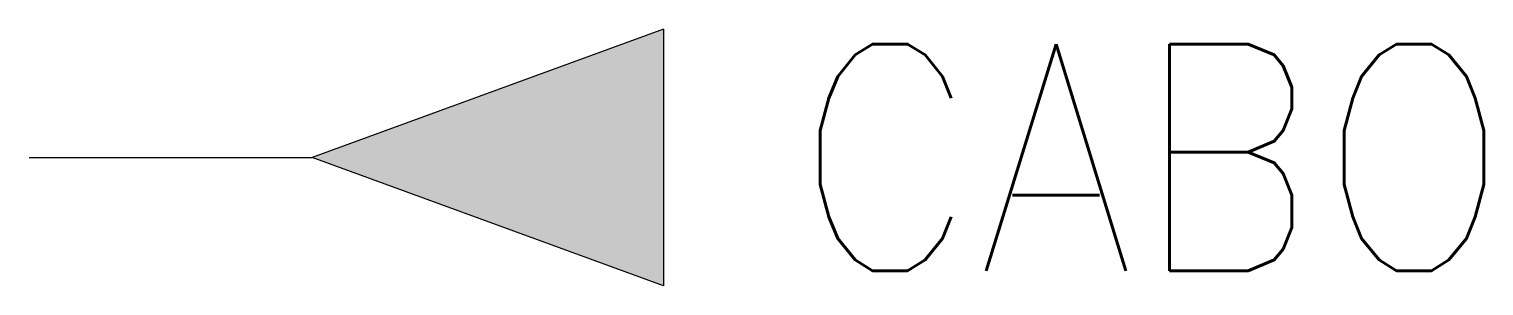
# Model space of a CAD drawing. Extents: x 98.2 to 108.5, y 226.4 to 228.2.
import ezdxf
from ezdxf.enums import TextEntityAlignment as Align

# ---------------------------------------------------------------- set-up
doc = ezdxf.new("R2010")
doc.units = 0
doc.header["$MEASUREMENT"] = 0
doc.layers.get('0').update_dxf_attribs({"linetype": 'CONTINUOUS'})
doc.styles.add('ROMANS', font='romans')

# ---------------------------------------------------------------- blocks, each defined once
blk = doc.blocks.new('24')
at = {"color": 7}
blk.add_line((0.906, 0), (-0.906, 0), dxfattribs=at)
for p in [(-0.906, 0), (0.906, 0)]:
    blk.add_line(p, (0, -2.484))
blk.add_solid([(0, -2.484), (0.906, 0), (-0.906, 0)])

msp = doc.modelspace()

# ---------------------------------------------------------------- linework, layer by layer
at = {"color": 7}
msp.add_line((98.181, 227.343), (100.181, 227.343), dxfattribs=at)

# ---------------------------------------------------------------- block references
at = {"color": 7, "xscale": -1, "rotation": 270}
msp.add_blockref('24', (102.665, 227.343), dxfattribs=at)

# ---------------------------------------------------------------- texts
at = {"color": 7, "lineweight": -3, "style": 'ROMANS', "width": 0.9}
msp.add_attdef('CABO', text='', height=1.6, dxfattribs=at).set_placement((103.588, 227.343), align=Align.MIDDLE_LEFT)

doc.saveas('drawing.dxf')
